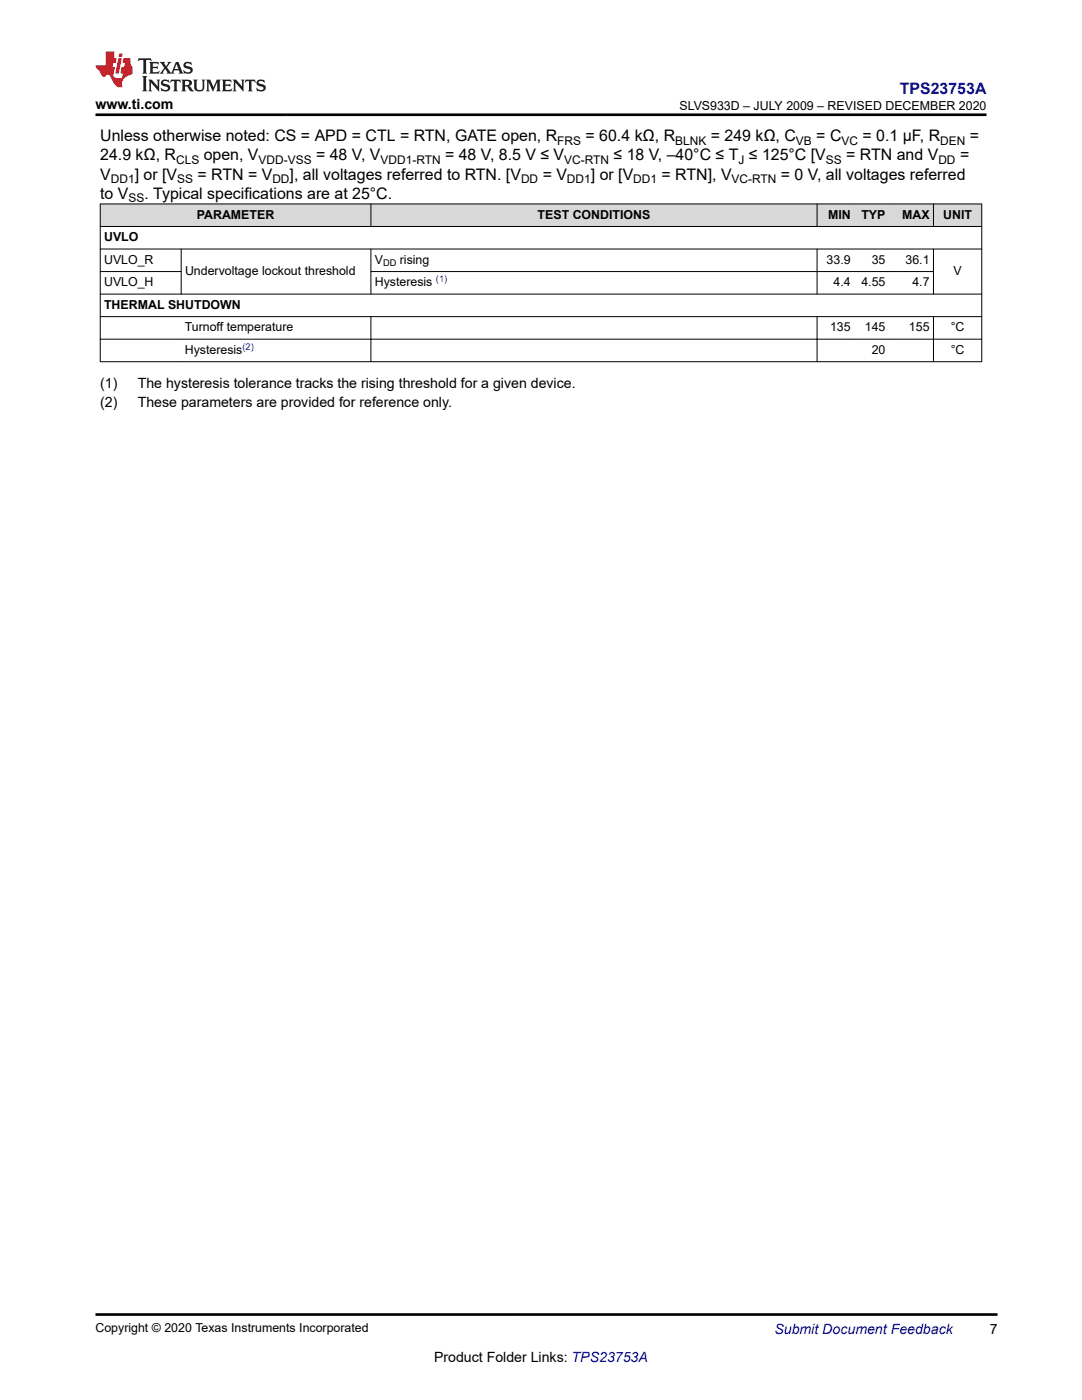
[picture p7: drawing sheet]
<svg xmlns="http://www.w3.org/2000/svg" width="216mm" height="279mm" viewBox="0 0 216 279" stroke-linecap="round" stroke-linejoin="round" font-family="sans-serif">
<defs><g id="words">
<text font-size="3.2" fill="#00f" x="179.6" y="18.7">TPS23753A</text>
<g font-size="3.2">
<text x="20" y="28.2">Unless otherwise noted: CS = APD = CTL = RTN, GATE open, R</text>
<text x="116.8" y="28.2">= 60.4 kΩ, R</text>
<text x="141.8" y="28.2">= 249 kΩ, C</text>
<text x="162.9" y="28.2">= C</text>
<text x="172.1" y="28.2">= 0.1 μF, R</text>
<text x="193.5" y="28.2">=</text>
<text x="20" y="32">24.9 kΩ, R</text>
<text x="20" y="35.8">V</text>
<text x="26.9" y="35.8">] or [V</text>
<text x="39.4" y="35.8">= RTN = V</text>
<text x="40.7" y="32">open, V</text>
<text x="57.8" y="35.8">], all voltages referred to RTN. [V</text>
<text x="63.1" y="32">= 48 V, V</text>
<text x="88.8" y="32">= 48 V, 8.5 V ≤ V</text>
<text x="108.3" y="35.8">= V</text>
<text x="117.9" y="35.8">] or [V</text>
<text x="122.4" y="32">≤ 18 V, –40°C ≤ T ≤ 125°C [V</text>
<text x="132" y="35.8">= RTN], V</text>
<text x="155.8" y="35.8">= 0 V, all voltages referred</text>
<text x="168.9" y="32">= RTN and V</text>
<text x="191.6" y="32">=</text>
<text x="20" y="39.6">to V</text>
<text x="28.8" y="39.6">. Typical specifications are at 25°C.</text>
</g>
<g font-size="2.8">
<text x="19" y="21.8">www.ti.com</text>
<text x="20" y="77.3">(1)</text>
<text x="27.5" y="77.3">The hysteresis tolerance tracks the rising threshold for a given device.</text>
<text x="20" y="81.3">(2)</text>
<text x="27.5" y="81.3">These parameters are provided for reference only.</text>
<text x="197.5" y="266.1">7</text>
<text x="86.6" y="271.7">Product Folder Links: TPS23753A</text>
</g>
<text font-size="2.8" fill="#00f" x="154.5" y="266.2">Submit Document Feedback</text>
<g font-size="2.5">
<text x="135.6" y="21.9">SLVS933D – JULY 2009 – REVISED DECEMBER 2020</text>
<text x="39.3" y="43.7">PARAMETER</text>
<text x="107.3" y="43.7">TEST CONDITIONS</text>
<text x="165.2" y="43.7">MIN</text>
<text x="171.9" y="43.7">TYP</text>
<text x="180" y="43.7">MAX</text>
<text x="188.2" y="43.7">UNIT</text>
<text x="20.8" y="48.2">UVLO</text>
<text x="20.8" y="52.7">UVLO_R</text>
<text x="74.8" y="52.7">V</text>
<text x="79.8" y="52.7">rising</text>
<text x="164.9" y="52.7">33.9</text>
<text x="173.9" y="52.7">35</text>
<text x="180.7" y="52.7">36.1</text>
<text x="20.8" y="57.2">UVLO_H</text>
<text x="36.9" y="54.9">Undervoltage lockout threshold</text>
<text x="74.8" y="57.2">Hysteresis</text>
<text x="166.3" y="57.2">4.4</text>
<text x="171.9" y="57.2">4.55</text>
<text x="182.1" y="57.2">4.7</text>
<text x="190.3" y="54.9">V</text>
<text x="20.8" y="61.7">THERMAL SHUTDOWN</text>
<text x="36.9" y="66.2">Turnoff temperature</text>
<text x="36.9" y="70.6">Hysteresis</text>
<text x="165.6" y="66.2">135</text>
<text x="172.6" y="66.2">145</text>
<text x="173.9" y="70.6">20</text>
<text x="181.4" y="66.2">155</text>
<text x="189.7" y="66.2">°C</text>
<text x="189.7" y="70.6">°C</text>
<text x="19" y="265.9">Copyright © 2020 Texas Instruments Incorporated</text>
</g>
<g font-size="2.4">
<text x="111.2" y="28.9">FRS</text>
<text x="134.7" y="28.9">BLNK</text>
<text x="158.8" y="28.9">VB</text>
<text x="167.9" y="28.9">VC</text>
<text x="187.6" y="28.9">DEN</text>
<text x="35.1" y="32.7">CLS</text>
<text x="51.6" y="32.7">VDD-VSS</text>
<text x="75.9" y="32.7">VDD1-RTN</text>
<text x="112.6" y="32.7">VC-RTN</text>
<text x="147.4" y="32.7">J</text>
<text x="164.8" y="32.7">SS</text>
<text x="187.2" y="32.7">DD</text>
<text x="22.1" y="36.5">DD1</text>
<text x="25.6" y="40.3">SS</text>
<text x="35.4" y="36.5">SS</text>
<text x="54.3" y="36.5">DD</text>
<text x="104" y="36.5">DD</text>
<text x="113.1" y="36.5">DD1</text>
<text x="126.4" y="36.5">DD1</text>
<text x="146" y="36.5">VC-RTN</text>
</g>
<text font-size="1.9" x="76.4" y="53.2">DD</text>
<g font-size="1.9" fill="#00f">
<text x="87" y="56.3">(1)</text>
<text x="48.4" y="69.8">(2)</text>
</g>
</g></defs>
<g fill="#d8d8d8">
<path d="M20 40.7h175.9v4.5h-175.9z" fill-rule="evenodd"/>
<path d="M20.1 40.8h53.8v4.3h-53.8z" fill-rule="evenodd"/>
<path d="M74.1 40.8h88.9v4.3h-88.9z" fill-rule="evenodd"/>
<path d="M163.1 40.8h7.4v4.3h-7.4z" fill-rule="evenodd"/>
<path d="M170.5 40.8h6.9v4.3h-6.9z" fill-rule="evenodd"/>
<path d="M177.4 40.8h8.8v4.3h-8.8z" fill-rule="evenodd"/>
<path d="M186.3 40.8h9.5v4.3h-9.5z" fill-rule="evenodd"/>
</g>
<g fill="none" stroke="#000" stroke-width=".2">
<path d="M19.9 40.7h176.1M19.9 45.2h176.1M19.9 49.7h176.1M19.9 54.2h16.3M20 40.6v31.6M36.2 49.6v9.2M73.9 54.2h112.4M74 49.6v9.2M74 40.6v4.7M163 40.6v4.7M163 49.6v9.2M186.3 40.6v4.7"/>
<path d="M186.3 49.6v9.2M195.9 40.6v31.6M196 58.7h-176.1M19.9 63.2h176.1M19.9 67.7h176.1M19.9 72.2h176.1M74 63.1v9.1M163 63.1v9.1M186.3 63.1v9.1"/>
</g>
<path d="M27.7 11.6l-.2 .6 .5-.2h.6v.1v2.2l-.2 .4h1l-.2-.4v-2.2v-.1h.5l.5 .2-.1-.6zM29.8 12.4l.2 .3v1.6l-.2 .4h1.9l.1-.6a1.08 1.08 0 0 1-1.3 .2v-.7h.6l.4 .2v-.7l-.4 .2h-.6v-.5l.2-.2a1 1 0 0 1 1 .3l-.1-.5zM31.8 12.4l1 1.1-1 1.2h.9l-.2-.2 .4-.8 .5 .8-.2 .2h1.6l-.2-.2 .1-.5h1l.1 .5-.1 .2h.9l-.2-.4-.8-1.9h-.5l-1 2.1-.8-1.1 .9-1h-.8l.2 .2-.5 .6-.3-.6 .1-.2zM35.2 12.8l.4 1h-.8zM36.8 12.5a.65 .65 0 0 0-.2 .7 .65 .65 0 0 0 .6 .5l.7 .1 .1 .3a.79 .79 0 0 1-.7 .4 .79 .79 0 0 1-.7-.5l.1 .7 .2-.1a.93 .93 0 0 0 1.1 0 .93 .93 0 0 0 .4-.9 1.46 1.46 0 0 0-1.2-.6l-.1-.3a1.09 1.09 0 0 1 1.2 .2l-.2-.6-.1 .1-.6-.2zM28.4 15.2l.2 .4v2.2l-.2 .4h1l-.2-.4v-2.2l.2-.4zM29.6 15.9l.2 .4v1.5l-.2 .4h.8l-.3-.4v-1.3l1.7 1.8v-2l.2-.4h-.8l.2 .2 .1 1.1-1.2-1.3zM32.3 16a.65 .65 0 0 0-.2 .8 .65 .65 0 0 0 .7 .4l.6 .2 .1 .2a.79 .79 0 0 1-.7 .4 .79 .79 0 0 1-.7-.5l.1 .7 .2-.1a.93 .93 0 0 0 1.1 .1 .93 .93 0 0 0 .4-1 1.46 1.46 0 0 0-1.2-.5l-.1-.4a1.09 1.09 0 0 1 1.2 .2l-.2-.6-.1 .1-.6-.1zM34.1 15.9l-.1 .6a.63 .63 0 0 1 .7-.3l.1 1.6-.3 .4h1l-.2-.4v-1.6a.66 .66 0 0 1 .8 .3l-.1-.6zM36.2 15.9l.2 .4v1.5l-.2 .4h.9l-.2-.2v-.7h.5l.1 .2a.79 .79 0 0 0 1.2 .6l-1-.9a.61 .61 0 0 0 .6-.6 .61 .61 0 0 0-.5-.7zM36.9 16.2h.2a.47 .47 0 0 1 .5 .1 .47 .47 0 0 1 .1 .5l-.2 .1-.6 .1zM38.5 15.9l.2 .2a2.27 2.27 0 0 0 .4 2 1.04 1.04 0 0 0 1.7-.7v-1.3l.2-.2h-.8l.2 .4v1.1a.6 .6 0 0 1-.6 .6 .6 .6 0 0 1-.6-.6v-1.1l.3-.4zM41.1 15.9l.2 .4v1.5l-.2 .4h.7l-.2-.4v-1.4l.9 1.9 .8-1.9v1.4l-.2 .4h1l-.3-.4v-1.5l.3-.4h-.8l-.7 1.5-.7-1.5zM44.3 15.9l.2 .4v1.5l-.2 .4h1.9l.1-.6a1.09 1.09 0 0 1-1.3 .2v-.7h.6l.4 .2v-.6l-.4 .2h-.6v-.6l.2-.1a1.01 1.01 0 0 1 1 .3l-.1-.6zM46.4 15.9l.3 .4v1.5l-.3 .4h.8l-.2-.4v-1.3l1.6 1.8v-2l.2-.4h-.7l.2 .2v1.1l-1.2-1.3zM49 15.9l-.1 .6a.63 .63 0 0 1 .8-.3v1.6l-.3 .4h1l-.2-.4v-1.6a.66 .66 0 0 1 .8 .3l-.1-.6zM51.4 16a.65 .65 0 0 0-.2 .8 .65 .65 0 0 0 .6 .4l.6 .2 .2 .2a.79 .79 0 0 1-.8 .4 .79 .79 0 0 1-.6-.5l.1 .7 .2-.1a.93 .93 0 0 0 1 .1 .93 .93 0 0 0 .5-1 1.46 1.46 0 0 0-1.3-.5l-.1-.4a1.09 1.09 0 0 1 1.3 .2l-.2-.6-.2 .1-.5-.1z" fill="#231f20"/>
<path d="M21.1 10.3v2.7h-2.1l.1 .4 .9 1a.95 .95 0 0 0 .9 .9 .59 .59 0 0 1 .6-.4 .59 .59 0 0 1 .5 .3l.4 .8a1.59 1.59 0 0 0 2.1 1.4 1.61 1.61 0 0 1 1-2.3l1-.3-.1-1.5a1.59 1.59 0 0 1-.4-1.7h-1.4l-.2 .9h.5l-.1 .9h-.5l-.2 .9v.3l.4 .1-.2 .9h-.6a.73 .73 0 0 1-1.1-.7l.3-1.5h-.5l.2-.9h.5l.2-.9h-.5v-1.3zM23.6 11.6l-.6 3.1h.7l.6-3.1zM23.8 10.7l-.1 .6h.7l.1-.6z" fill="#ed1c24"/>
<path d="M19 22.9h177.8M19 262.3h180" fill="none" stroke="#000" stroke-width=".53"/>
<use href="#words"/>
</svg>
